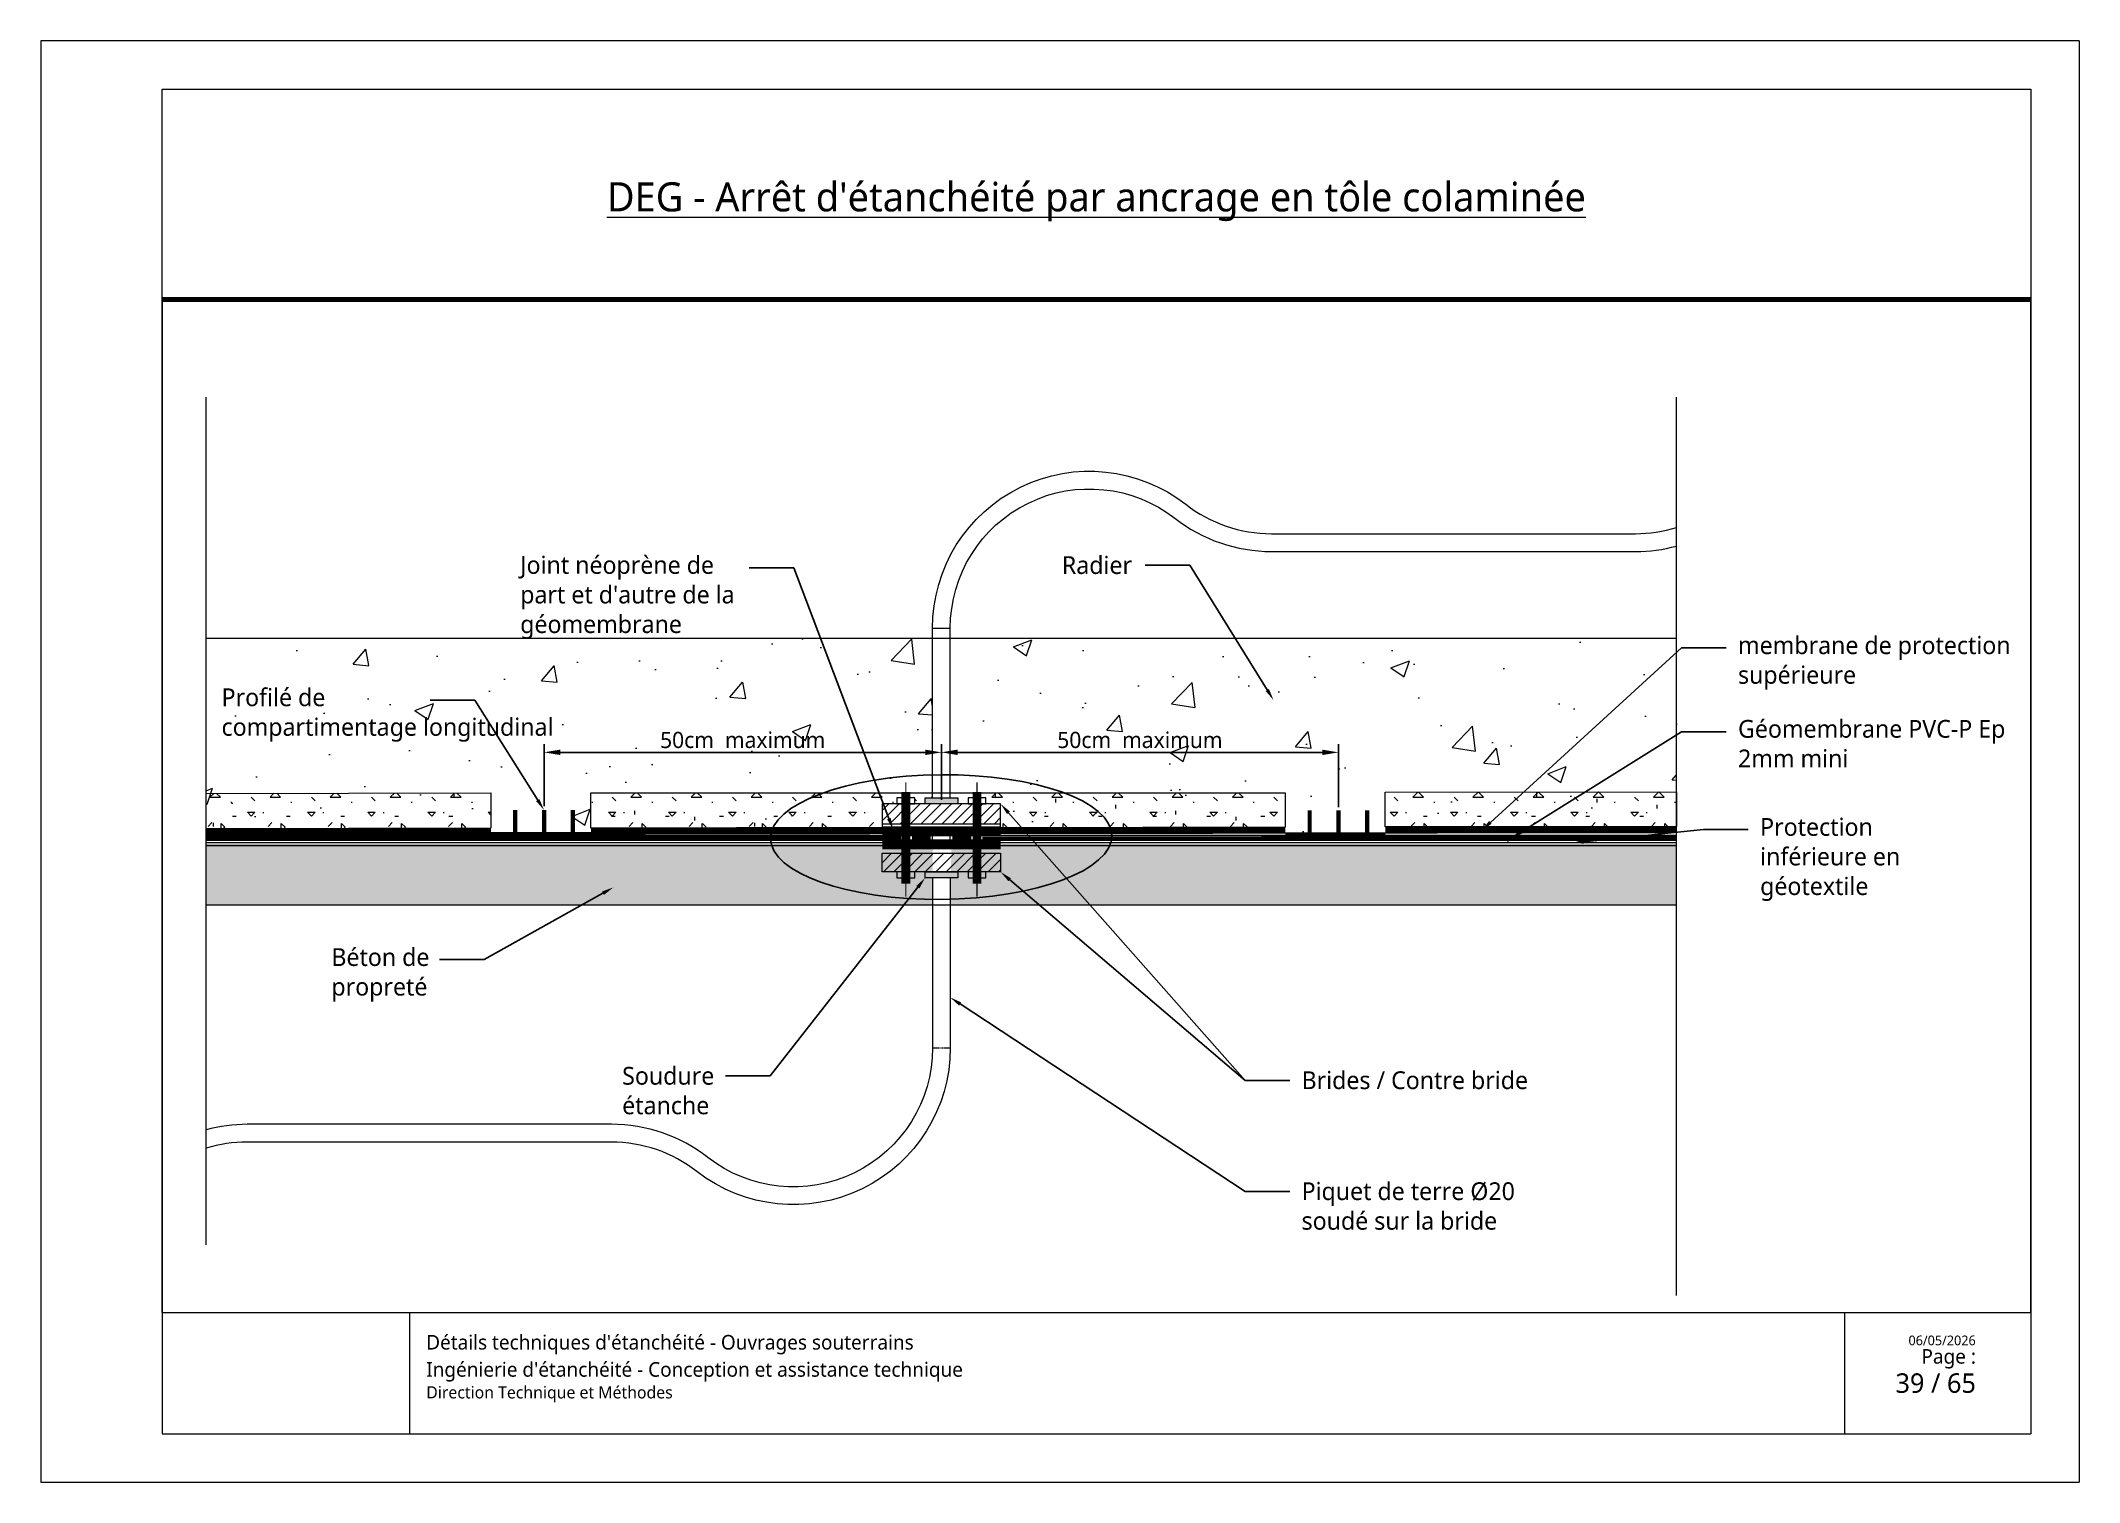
# Paper-space layout "35 - DEG - Interface entre l'étanchéité en radier et une prise de terre" of a CAD drawing. Header units: millimetres. Extents: x 10 to 430, y -114 to 183.
# The model-space entities are those that its viewports show. They can reach past a viewport. Long polylines and large blocks are cut down to what shows.
import ezdxf
from ezdxf import colors
from ezdxf.entities.mleader import LeaderData, LeaderLine
from ezdxf.math import Vec2, Vec3

# ---------------------------------------------------------------- set-up
doc = ezdxf.new("R2010")
doc.units = ezdxf.units.MM
for name, pattern in [('CACHE', [0.375, 0.25, -0.125]), ('CONTINU', [0]), ('TIRETPT', [1, 0.5, -0.25, 0, -0.25])]:
    doc.linetypes.add(name, pattern=pattern)
for name, color, linetype, lineweight in [('Dessin_AXE', 8, 'Continuous', 5), ('Dessin_HACHURES', 253, 'Continuous', 9), ('G-ANNO-TTLB', 7, 'Continuous', 5), ('G-ANNO-TTLB-THIN', 7, 'Continuous', 5), ('Matériel_Bride contre bride', 7, 'Continuous', 9), ('Matériel_Prise de terre', 211, 'CACHE', 13), ('SYSTEME_DEG_ Geomembrane SYNTHETIQUE', 1, 'Continuous', 9), ('SYSTEME_DEG_Protection inferieure', 3, 'Continuous', 5), ('SYSTEME_DEG_Protection superieure', 5, 'Continuous', 9)]:
    doc.layers.add(name, color=color, linetype=linetype, lineweight=lineweight)
for name, color, linetype in [('Dessin_CONTOURS BETON', 7, 'Continuous'), ('Dessin_COTATIONS', 7, 'Continuous'), ('Dessin_TEXTES', 7, 'CONTINU'), ('GEN-_-CARTOUCHE', 7, 'Continuous'), ('Matériel_Profilé de compartimentage', 7, 'Continuous')]:
    doc.layers.add(name, color=color, linetype=linetype)
doc.layers.add('GEN-_-FMULT', color=210, linetype='Continuous', plot=False)
doc.styles.add('Segoe UI_2', font='segoeui.ttf', dxfattribs={"height": 0.0025})
doc.styles.add('Segoe UI_3', font='segoeui.ttf', dxfattribs={"height": 0.0035})
doc.styles.add('Segoe UI_4', font='segoeui.ttf', dxfattribs={"height": 0.004})
doc.styles.add('Segoe UI_B_1', font='segoeuib.ttf', dxfattribs={"height": 0.005})
doc.styles.add('Segoe UI_B_2', font='segoeuib.ttf', dxfattribs={"height": 0.0045})
doc.styles.add('SGP_txt-moyen', font='segoeui.ttf')
doc.styles.get("Standard").update_dxf_attribs({"font": 'segoeui.ttf'})
doc.linetypes.add('ISOLATION', pattern='A,0.0001,-0.1,[134,ltypeshp.shx,S=0.1,R=0,X=-0.1,Y=0],-0.2,[134,ltypeshp.shx,S=0.1,R=180,X=0.1,Y=0],-0.1', length=0.4001)
doc.dimstyles.new('ISO-25', dxfattribs={"dimtxt": 2.5, "dimasz": 2.5, "dimexe": 1.25, "dimexo": 0.625, "dimtad": 1, "dimtxsty": 'Standard', "dimcen": 2.5, "dimadec": 0, "dimazin": 0, "dimtfac": 1, "dimtmove": 0, "dimatfit": 3, "dimfxl": 1, "dimarcsym": 0})
pattern_1 = [(0, (43879.668, 5623.055), (9.302423, 9.302423), [1.162803, -8.13962]), (90, (43879.668, 5623.055), (-9.302423, 9.302423), [1.162803, -8.13962]), (135, (43880.831, 5623.0545), (-9.302423, 8e-16), [1.6444516, -11.5111614]), (0, (43880.831, 5628.287), (9.302423, 9.302423), [1.162803, -8.13962]), (45, (43881.412, 5627.706), (0, 9.302423), [0.8222253, -12.333387]), (135, (43881.412, 5627.706), (-9.302423, 8e-16), [0.8222253, -12.333387]), (0, (43884.319, 5630.613), (9.302423, 9.302423), [1.6444516, -7.6579713]), (45, (43884.319, 5630.613), (0, 9.302423), [1.162803, -11.99281]), (135, (43885.964, 5630.613), (-9.302423, 8e-16), [1.162803, -11.99281]), (90, (43886.063, 5625.38), (-9.302423, 9.302423), [1.162803, -8.13962]), (45, (43886.0635, 5625.38), (0, 9.302423), [0.8222253, -12.333387]), (135, (43886.645, 5625.9615), (-9.302423, 8e-16), [0.8222253, -12.333387]), (0, (43880.831, 5625.38), (9.302423, 9.302423), [0.5814014, -7.790779]), (0, (43887.808, 5627.706), (9.302423, 9.302423), [0.5814014, -7.790779]), (90, (43884.901, 5628.869), (-9.302423, 9.302423), [0.5814014, -7.790779]), (135, (43886.0635, 5623.636), (-9.302423, 8e-16), [0.8222253, -12.333387]), (135, (43881.9936, 5630.0314), (-9.302423, 8e-16), [0.8222253, -12.333387]), (45, (43884.0285, 5626.107), (0, 9.302423), [0.8222253, -12.333387]), (90, (43882.866, 5624.217), (-9.302423, 9.302423), [0.1453504, -9.1570726]), (90, (43883.302, 5628.142), (-9.302423, 9.302423), [0.1453504, -9.1570726]), (90, (43887.662, 5629.741), (-9.302423, 9.302423), [0.1453504, -9.1570726]), (90, (43887.808, 5624.799), (-9.302423, 9.302423), [0.1453504, -9.1570726])]

psp = doc.layouts.new("35 - DEG - Interface entre l'étanchéité en radier et une prise de terre")

msp = doc.modelspace()

# ---------------------------------------------------------------- blocks, each defined once
blk = doc.blocks.new('cart.L6P1')
at = {"layer": 'G-ANNO-TTLB'}
for p, q in [((-37.23, 312.77), (-37.23, 15.77)), ((382.77, 312.77), (-37.23, 312.77)), ((382.77, 312.77), (382.77, 15.77)), ((334.38, 50.77), (334.38, 25.77)), ((372.77, 50.77), (372.77, 25.77)), ((-37.23, 15.77), (382.77, 15.77))]:
    blk.add_line(p, q, dxfattribs=at)
at = {"layer": 'G-ANNO-TTLB-THIN'}
for p, q in [((-12.23, 302.77), (372.77, 302.77)), ((-12.23, 50.77), (-12.23, 302.77)), ((372.77, 302.77), (372.77, 50.77)), ((-12.23, 50.77), (-12.23, 25.77)), ((-12.23, 50.77), (372.77, 50.77)), ((38.77, 50.77), (38.77, 25.77)), ((-12.23, 25.77), (372.77, 25.77))]:
    blk.add_line(p, q, dxfattribs=at)
at = {"layer": 'GEN-_-FMULT', "lineweight": 70}
blk.add_line((-12.23, 259.46), (372.77, 259.46), dxfattribs=at)
at = {"layer": 'G-ANNO-TTLB', "attachment_point": 1}
for s, insert, char_height, width, style in [("\\pxqc;\\LDEG - Arrêt d'étanchéité par ancrage en tôle colaminée", (-12.23, 283.61), 6, 385, 'Segoe UI_B_2'), ("Détails techniques d'étanchéité - Ouvrages souterrains", (42.19, 46.11), 3, 202.4845, 'Segoe UI_B_2'), ('\\pxqr;{\\H0.75x;Page : \\P}  39 / 65', (310.88, 43.2), 4, 50.6047, 'Segoe UI_B_1'), ('06/05/2026', (347.59, 45.99), 2, 17.4768, 'Segoe UI_2'), ("Ingénierie d'étanchéité - Conception et assistance technique", (42.19, 40.51), 3, 249.7878, 'Segoe UI_3'), ('Direction Technique et Méthodes', (42.19, 35.54), 2.5, 82.8945, 'Segoe UI_4')]:
    blk.add_mtext(s, dxfattribs=dict(at, insert=insert, char_height=char_height, width=width, style=style))
blk = doc.blocks.new('*D45')
at = {"layer": 'Defpoints', "color": 0, "transparency": 16777216}
for p in [(29653.13, 11553.9), (29653.13, 11545.93), (29591.68, 11544.97)]:
    blk.add_point(p, dxfattribs=at)
at = {"layer": 'Dessin_COTATIONS', "color": 0, "lineweight": -2, "transparency": 16777216}
for p, q in [((29591.68, 11545.59), (29591.68, 11555.15)), ((29653.13, 11546.56), (29653.13, 11555.15)), ((29594.18, 11553.9), (29650.63, 11553.9))]:
    blk.add_line(p, q, dxfattribs=at)
at = {"layer": 'Dessin_COTATIONS', "color": 0, "transparency": 16777216}
for points in [[(29594.18, 11554.32), (29594.18, 11553.48), (29591.68, 11553.9)], [(29650.63, 11553.48), (29650.63, 11554.32), (29653.13, 11553.9)]]:
    blk.add_solid(points, dxfattribs=at)
at = {"layer": 'Dessin_COTATIONS', "color": 0, "transparency": 16777216, "insert": (29622.4, 11555.8), "char_height": 2.5, "attachment_point": 5}
blk.add_mtext('50cm  maximum', dxfattribs=at)
blk = doc.blocks.new('*D46')
at = {"layer": 'Defpoints', "color": 0, "transparency": 16777216}
for p in [(29714.53, 11553.9), (29653.13, 11546.85), (29714.53, 11544.78)]:
    blk.add_point(p, dxfattribs=at)
at = {"layer": 'Dessin_COTATIONS', "color": 0, "lineweight": -2, "transparency": 16777216}
for p, q in [((29653.13, 11547.48), (29653.13, 11555.15)), ((29714.53, 11545.41), (29714.53, 11555.15)), ((29655.63, 11553.9), (29712.03, 11553.9))]:
    blk.add_line(p, q, dxfattribs=at)
at = {"layer": 'Dessin_COTATIONS', "color": 0, "transparency": 16777216}
for points in [[(29655.63, 11554.32), (29655.63, 11553.48), (29653.13, 11553.9)], [(29712.03, 11553.48), (29712.03, 11554.32), (29714.53, 11553.9)]]:
    blk.add_solid(points, dxfattribs=at)
at = {"layer": 'Dessin_COTATIONS', "color": 0, "transparency": 16777216, "insert": (29683.83, 11555.8), "char_height": 2.5, "attachment_point": 5}
blk.add_mtext('50cm  maximum', dxfattribs=at)

# ---------------------------------------------------------------- dimensions: what is measured, and where the dimension line sits
at = {"layer": 'Dessin_COTATIONS'}
for base, p1, p2, picture, middle in [((29653.1281, 11553.8983), (29591.6767, 11544.9682), (29653.1281, 11545.9323), '*D45', (29622.4024, 11555.7996)), ((29714.5333, 11553.8983), (29653.1281, 11546.8529), (29714.5333, 11544.7812), '*D46', (29683.8307, 11555.7996))]:
    dim = msp.add_linear_dim(base=base, p1=p1, p2=p2, text='50cm  maximum', dimstyle='ISO-25', override={"dimtad": 2, "dimtxsty": 'Standard', "dimtfill": 0, "dimtfillclr": 0}, dxfattribs=at)
    dim.commit()
    dim.dimension.update_dxf_attribs({"geometry": picture, "text_midpoint": middle})

# ---------------------------------------------------------------- hatches: boundary and pattern name
at = {"layer": 'Dessin_HACHURES', "linetype": 'ByBlock'}
h = msp.add_hatch(dxfattribs=at)
h.set_pattern_fill('CONCRETE2', color=256, scale=2)
h.set_pattern_definition([(50, (43879.668, 5623.055), (29.149454, -2.550247), [3.048, -33.528]), (355, (43879.668, 5623.055), (-5.638854, 30.56909), [2.4384, -26.8224]), (100.4514, (43882.097, 5622.842), (23.51062, 28.018823), [2.5904, -28.494415]), (46.1842, (43879.668, 5631.183), (43.37268, -6.72669), [4.572, -50.292]), (96.6356, (43883.282, 5630.62), (37.98469, 39.58815), [3.8856, -42.74162]), (351.1842, (43879.67, 5631.183), (37.98466, 39.58818), [3.6576, -40.2336]), (21, (43883.732, 5629.15), (24.258303, -16.36243), [3.048, -33.528]), (326, (43883.732, 5629.15), (9.888335, 29.4701), [2.4384, -26.8224]), (71.4514, (43885.754, 5627.787), (34.14665, 13.10764), [2.5904, -28.494415]), (37.5, (43879.668, 5623.055), (0.4941765, 13.528806), [0, -26.49728, 0, -27.2288, 0, -26.924]), (7.5, (43879.668, 5623.055), (10.691146, 16.028892), [0, -15.52448, 0, -25.88768, 0, -10.2616]), (327.5, (43870.605, 5623.055), (21.694544, -0.91663), [0, -10.16, 0, -31.6992, 0, -42.0624]), (317.5, (43866.541, 5623.055), (23.700686, 4.068266), [0, -13.208, 0, -21.05152, 0, -29.8704])])
edge = h.paths.add_edge_path()
edge.add_ellipse((29653.105, 11540.7949), major_axis=(-26.3863, -0.2289), ratio=0.3655357, start_angle=180, end_angle=181.635001, ccw=False)
edge.add_ellipse((29653.105, 11540.7949), major_axis=(-26.3863, -0.2289), ratio=0.3655357, start_angle=176.647938, end_angle=180, ccw=False)
edge.add_line((29679.1722, 11539.4949), (29766.7848, 11539.4949))
edge.add_line((29766.7848, 11539.4949), (29766.8311, 11539.4949))
edge.add_line((29766.8311, 11539.4949), (29766.8311, 11571.5575))
edge.add_line((29766.8311, 11571.5575), (29654.5015, 11571.5575))
edge.add_line((29654.5015, 11571.5575), (29654.5015, 11550.4377))
edge.add_ellipse((29653.105, 11540.7949), major_axis=(-26.3863, -0.2289), ratio=0.3655357, start_angle=181.635001, end_angle=261.262269, ccw=False)
h.paths.add_polyline_path([(29670.592, 11553.8983), (29697.0695, 11553.8983), (29697.0695, 11557.7008), (29670.592, 11557.7008)], flags=24)
edge = h.paths.add_edge_path()
edge.add_ellipse((29653.105, 11540.7949), major_axis=(-26.3863, -0.2289), ratio=0.3655357, start_angle=277.490188, end_angle=319.135064, ccw=False)
edge.add_line((29651.7548, 11550.4179), (29651.7548, 11571.5575))
edge.add_line((29651.7548, 11571.5575), (29634.4157, 11571.5575))
edge.add_line((29634.4157, 11571.5575), (29642.7585, 11549.5905))
edge = h.paths.add_edge_path()
edge.add_line((29634.4157, 11571.5575), (29539.4252, 11571.5575))
edge.add_line((29539.4252, 11571.5575), (29539.4252, 11541.0465))
edge.add_line((29539.4252, 11541.0465), (29539.4143, 11541.0465))
edge.add_line((29539.4143, 11541.0465), (29626.7473, 11541.0465))
edge.add_ellipse((29653.105, 11540.7949), major_axis=(-26.3863, -0.2289), ratio=0.3655357, start_angle=357.474182, end_angle=358.956035, ccw=False)
edge.add_ellipse((29653.105, 11540.7949), major_axis=(-26.3863, -0.2289), ratio=0.3655357, start_angle=319.135064, end_angle=357.474182, ccw=False)
edge.add_line((29642.7585, 11549.5905), (29634.4157, 11571.5575))
h.paths.add_polyline_path([(29609.1637, 11553.8983), (29635.6412, 11553.8983), (29635.6412, 11557.7008), (29609.1637, 11557.7008)], flags=24)
h.paths.add_polyline_path([(29595.6354, 11570.7906), (29622.2407, 11570.7906), (29622.2407, 11584.8852), (29595.6354, 11584.8852)], flags=9)
edge = h.paths.add_edge_path()
edge.add_line((29645.3186, 11542.8495), (29643.9722, 11542.8495))
edge.add_line((29643.9722, 11542.8495), (29643.9722, 11545.9323))
edge.add_line((29643.9722, 11545.9323), (29644.1478, 11545.9323))
edge.add_line((29644.1478, 11545.9323), (29642.7585, 11549.5905))
edge.add_ellipse((29653.105, 11540.7949), major_axis=(26.3863, 0.2289), ratio=0.3655357, start_angle=139.135064, end_angle=177.474182)
edge.add_line((29626.8987, 11541.7232), (29643.9722, 11541.7485))
edge.add_line((29643.9722, 11541.7485), (29647.6236, 11541.7485))
edge.add_line((29647.6236, 11541.7485), (29647.6236, 11542.8495))
edge.add_line((29647.6236, 11542.8495), (29645.3186, 11542.8495))
edge = h.paths.add_edge_path()
edge.add_line((29651.7548, 11546.8529), (29651.7548, 11550.4179))
edge.add_ellipse((29653.105, 11540.7949), major_axis=(26.3863, 0.2289), ratio=0.3655357, start_angle=97.490188, end_angle=139.135064)
edge.add_line((29642.7585, 11549.5905), (29644.1478, 11545.9323))
edge.add_line((29644.1478, 11545.9323), (29646.2502, 11545.9323))
edge.add_line((29646.2502, 11545.9323), (29646.2502, 11546.8479))
edge.add_line((29646.2502, 11546.8479), (29647.6236, 11546.8479))
edge.add_line((29647.6236, 11546.8479), (29648.997, 11546.8479))
edge.add_line((29648.997, 11546.8479), (29648.997, 11545.9323))
edge.add_line((29648.997, 11545.9323), (29650.6068, 11545.9323))
edge.add_line((29650.6068, 11545.9323), (29650.6068, 11546.8529))
edge.add_line((29650.6068, 11546.8529), (29651.7548, 11546.8529))
edge = h.paths.add_edge_path()
edge.add_line((29654.5015, 11550.4377), (29654.5015, 11546.8529))
edge.add_line((29654.5015, 11546.8529), (29655.6494, 11546.8529))
edge.add_line((29655.6494, 11546.8529), (29655.6494, 11545.9323))
edge.add_line((29655.6494, 11545.9323), (29657.2593, 11545.9323))
edge.add_line((29657.2593, 11545.9323), (29657.2593, 11546.8479))
edge.add_line((29657.2593, 11546.8479), (29660.0061, 11546.8479))
edge.add_line((29660.0061, 11546.8479), (29660.0061, 11545.9323))
edge.add_line((29660.0061, 11545.9323), (29662.2841, 11545.9323))
edge.add_line((29662.2841, 11545.9323), (29662.2973, 11545.9173))
edge.add_line((29662.2973, 11545.9173), (29665.9791, 11541.754))
edge.add_line((29665.9791, 11541.754), (29679.4047, 11541.774))
edge.add_ellipse((29653.105, 11540.7949), major_axis=(26.3863, 0.2289), ratio=0.3655357, start_angle=1.635001, end_angle=81.262269)
h = msp.add_hatch(dxfattribs=at)
h.set_pattern_fill('CONCRETE1', color=256, scale=0.457796)
h.set_pattern_definition(pattern_1)
h.paths.add_polyline_path([(29539.4252, 11547.5546), (29539.4252, 11542.0843), (29583.4537, 11542.1543), (29583.4537, 11547.6173)])
edge = h.paths.add_edge_path()
edge.add_line((29598.9299, 11547.6394), (29598.9299, 11542.1917))
edge.add_line((29598.9299, 11542.1917), (29627.1118, 11542.2585))
edge.add_ellipse((29653.105, 11540.7949), major_axis=(26.3863, 0.2289), ratio=0.3655357, start_angle=158.900966, end_angle=176.280066, ccw=False)
edge.add_line((29634.8973, 11547.6394), (29598.9299, 11547.6394))
edge = h.paths.add_edge_path()
edge.add_line((29672.0822, 11547.6394), (29658.6327, 11547.6394))
edge.add_line((29658.6327, 11547.6394), (29658.6327, 11546.8479))
edge.add_line((29658.6327, 11546.8479), (29660.0061, 11546.8479))
edge.add_line((29660.0061, 11546.8479), (29660.0061, 11545.9323))
edge.add_line((29660.0061, 11545.9323), (29662.2841, 11545.9323))
edge.add_line((29662.2841, 11545.9323), (29662.2841, 11542.2485))
edge.add_line((29662.2841, 11542.2485), (29679.2572, 11542.2737))
edge.add_ellipse((29653.105, 11540.7949), major_axis=(26.3863, 0.2289), ratio=0.3655357, start_angle=2.739516, end_angle=19.335895)
edge = h.paths.add_edge_path()
edge.add_ellipse((29653.105, 11540.7949), major_axis=(26.3863, 0.2289), ratio=0.3655357, start_angle=2.739516, end_angle=19.335895, ccw=False)
edge.add_line((29679.2572, 11542.2737), (29706.3103, 11542.3139))
edge.add_line((29706.3103, 11542.3139), (29706.3103, 11547.6394))
edge.add_line((29706.3103, 11547.6394), (29672.0822, 11547.6394))
edge = h.paths.add_edge_path()
edge.add_line((29643.9722, 11542.2985), (29643.9722, 11545.9323))
edge.add_line((29643.9722, 11545.9323), (29644.1478, 11545.9323))
edge.add_line((29644.1478, 11545.9323), (29643.4995, 11547.6394))
edge.add_line((29643.4995, 11547.6394), (29634.8973, 11547.6394))
edge.add_ellipse((29653.105, 11540.7949), major_axis=(26.3863, 0.2289), ratio=0.3655357, start_angle=158.900966, end_angle=176.280066)
edge.add_line((29627.1118, 11542.2585), (29643.9722, 11542.2985))
h.paths.add_polyline_path([(29643.4995, 11547.6394), (29644.1478, 11545.9323), (29646.2502, 11545.9323), (29646.2502, 11546.8479), (29647.6236, 11546.8479), (29647.6236, 11547.6394)])
h.paths.add_polyline_path([(29647.6236, 11547.6394), (29647.6236, 11546.8479), (29648.997, 11546.8479), (29648.997, 11545.9323), (29650.6068, 11545.9323), (29650.6068, 11546.8529), (29651.7548, 11546.8529), (29651.7548, 11547.6394)])
h.paths.add_polyline_path([(29654.5015, 11547.6394), (29654.5015, 11546.8529), (29655.6494, 11546.8529), (29655.6494, 11545.9323), (29657.2593, 11545.9323), (29657.2593, 11546.8479), (29658.6327, 11546.8479), (29658.6327, 11547.6394)])
h = msp.add_hatch(dxfattribs=at)
h.set_pattern_fill('CONCRETE1', color=256, scale=0.457796)
h.set_pattern_definition(pattern_1)
h.paths.add_polyline_path([(29721.7865, 11541.8369), (29766.8311, 11541.9037), (29766.8311, 11547.7914), (29721.7756, 11547.7271), (29721.7865, 11547.7271)])
h = msp.add_hatch(dxfattribs=at)
h.set_pattern_fill('AR-CONC', color=256, scale=0.457796)
h.set_pattern_definition([(50, (59927.3205, -359054.6806), (3.283591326, -0.287277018), [0.343347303, -3.776820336]), (355, (59927.3205, -359054.6806), (-0.635198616, 3.443508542), [0.274677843, -3.02145627]), (100.4514445, (59927.594, -359054.7046), (2.6483927, 3.15623149), [0.291800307, -3.209803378]), (46.1842, (59927.3205, -359053.765), (4.885792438, -0.757741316), [0.515020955, -5.665230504]), (96.6356355, (59927.7276, -359053.828), (4.27884878, 4.45947993), [0.43770071, -4.81470778]), (351.184164, (59927.3205, -359053.765), (4.27884878, 4.459479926), [0.412016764, -4.53218441]), (21, (59927.7783, -359053.994), (2.732619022, -1.843174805), [0.343347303, -3.776820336]), (326, (59927.7783, -359053.994), (1.11388884, 3.319710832), [0.274677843, -3.02145627]), (71.4514447, (59928.006, -359054.1475), (3.84650783, 1.47653602), [0.291800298, -3.209803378]), (37.5, (59927.3205, -359054.6806), (0.0556673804, 1.523976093), [0, -2.984832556, 0, -3.067235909, 0, -3.032901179]), (7.5, (59927.3205, -359054.6806), (1.204322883, 1.805602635), [0, -1.748782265, 0, -2.916163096, 0, -1.155935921]), (327.5, (59926.2996, -359054.6806), (2.4438199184, -0.103255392), [0, -1.144491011, 0, -3.570811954, 0, -4.738192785]), (317.5, (59925.8418, -359054.6806), (2.669805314, 0.45827701), [0, -1.487838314, 0, -2.371385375, 0, -3.364803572])])
h.paths.add_polyline_path([(29539.4252, 11539.4949), (29539.4252, 11530.3389), (29651.7548, 11530.3389), (29651.7548, 11539.4949)])
h.paths.add_polyline_path([(29654.6841, 11539.4949), (29654.5015, 11530.3389), (29766.8311, 11530.3389), (29766.8311, 11539.4949)])
at = {"layer": 'Matériel_Bride contre bride'}
h = msp.add_hatch(dxfattribs=at)
h.set_pattern_fill('ANSI31', color=256, scale=9.155928)
h.set_pattern_definition([(45, (59927.3205, -359076.3977), (-0.8092773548, 0.8092773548), [])])
h.paths.add_polyline_path([(29643.9722, 11542.8495), (29662.2841, 11542.8495), (29662.2841, 11545.9323), (29643.9722, 11545.9323)])
h.paths.add_polyline_path([(29643.9722, 11535.403), (29662.2841, 11535.403), (29662.2841, 11538.2822), (29643.9722, 11538.2822)])
h = msp.add_hatch(color=256, dxfattribs=at)
h.dxf.hatch_style = 1
h.paths.add_polyline_path([(29650.6068, 11546.8529), (29655.6494, 11546.8529), (29655.6494, 11545.9323), (29650.6068, 11545.9323)])
h = msp.add_hatch(color=256, dxfattribs=at)
h.dxf.hatch_style = 1
h.paths.add_polyline_path([(29650.6068, 11535.403), (29655.6494, 11535.403), (29655.6494, 11534.4824), (29650.6068, 11534.4824)])

# ---------------------------------------------------------------- linework, layer by layer
at = {"layer": 'Dessin_AXE'}
for p, q in [((29539.4252, 11477.7492), (29539.4252, 11608.8477)), ((29766.8311, 11469.911), (29766.8311, 11608.8477))]:
    msp.add_line(p, q, dxfattribs=at)
at = {"layer": 'Dessin_AXE', "ltscale": 0.04, "const_width": 0.1831}
for points in [[(29647.6236, 11549.2799), (29647.6236, 11531.5922)], [(29658.6327, 11549.2799), (29658.6327, 11531.5922)]]:
    msp.add_lwpolyline(points, dxfattribs=at)
at = {"layer": 'Dessin_CONTOURS BETON', "linetype": 'ByBlock'}
for p, q in [((29539.4143, 11541.0465), (29766.7739, 11541.0465)), ((29539.4252, 11540.2949), (29766.7848, 11540.2949)), ((29539.4252, 11539.4949), (29766.7848, 11539.4949))]:
    msp.add_line(p, q, dxfattribs=at)
at = {"layer": 'Dessin_HACHURES', "linetype": 'ByBlock'}
for p, q in [((29539.4252, 11571.5575), (29766.8311, 11571.5575)), ((29539.4252, 11539.4949), (29766.8311, 11539.4949)), ((29539.4252, 11530.3389), (29766.8311, 11530.3389))]:
    msp.add_line(p, q, dxfattribs=at)
for points in [[(29539.4143, 11547.5545), (29583.4537, 11547.6173), (29583.4537, 11542.1543), (29539.4252, 11542.0843), (29539.4252, 11547.5546)], [(29598.9299, 11542.1917), (29598.9299, 11547.6394), (29706.3103, 11547.6394), (29706.3103, 11542.3139), (29662.2841, 11542.2485), (29662.2841, 11545.9323), (29643.9722, 11545.9323), (29643.9722, 11542.2985), (29598.9299, 11542.1917)], [(29721.7756, 11547.7271), (29766.8311, 11547.7914), (29766.8311, 11542.4369), (29721.7865, 11542.3869), (29721.7865, 11547.7271)]]:
    msp.add_lwpolyline(points, dxfattribs=at)
at = {"layer": 'Dessin_TEXTES', "linetype": 'ByBlock'}
msp.add_ellipse((29653.105, 11540.7949), major_axis=(26.3863, 0.2289), ratio=0.3655357, dxfattribs=at)
at = {"layer": 'Matériel_Bride contre bride', "lineweight": 18}
for p, q in [((29647.1658, 11546.8479), (29647.1658, 11545.9323)), ((29648.0814, 11546.8479), (29648.0814, 11545.9323)), ((29658.1749, 11546.8479), (29658.1749, 11545.9323)), ((29659.0905, 11546.8479), (29659.0905, 11545.9323)), ((29647.1658, 11535.403), (29647.1658, 11534.4874)), ((29648.0814, 11535.403), (29648.0814, 11534.4874)), ((29658.1749, 11535.403), (29658.1749, 11534.4874)), ((29659.0905, 11535.403), (29659.0905, 11534.4874))]:
    msp.add_line(p, q, dxfattribs=at)
at = {"layer": 'Matériel_Bride contre bride', "lineweight": 18, "const_width": 1.3734}
for points in [[(29647.6236, 11547.7635), (29647.6236, 11535.403), (29647.6236, 11533.5718)], [(29658.6327, 11547.7635), (29658.6327, 11535.403), (29658.6327, 11533.5718)]]:
    msp.add_lwpolyline(points, dxfattribs=at)
at = {"layer": 'Matériel_Bride contre bride'}
for points in [[(29643.9722, 11542.8495), (29662.2841, 11542.8495), (29662.2841, 11545.9323), (29643.9722, 11545.9323)], [(29650.6068, 11546.8529), (29655.6494, 11546.8529), (29655.6494, 11545.9323), (29650.6068, 11545.9323)], [(29643.9722, 11538.2822), (29662.2841, 11538.2822), (29662.2841, 11535.403), (29643.9722, 11535.403)], [(29650.6068, 11535.403), (29655.6494, 11535.403), (29655.6494, 11534.4824), (29650.6068, 11534.4824)]]:
    msp.add_lwpolyline(points, close=True, dxfattribs=at)
at = {"layer": 'Matériel_Bride contre bride', "lineweight": 18}
for points in [[(29646.2502, 11545.9323), (29648.997, 11545.9323), (29648.997, 11546.8479), (29646.2502, 11546.8479)], [(29657.2593, 11545.9323), (29660.0061, 11545.9323), (29660.0061, 11546.8479), (29657.2593, 11546.8479)], [(29646.2502, 11534.4874), (29648.997, 11534.4874), (29648.997, 11535.403), (29646.2502, 11535.403)], [(29657.2593, 11534.4874), (29660.0061, 11534.4874), (29660.0061, 11535.403), (29657.2593, 11535.403)]]:
    msp.add_lwpolyline(points, close=True, dxfattribs=at)
at = {"layer": 'Matériel_Bride contre bride', "linetype": 'ByBlock', "const_width": 1.3734}
for points in [[(29643.9722, 11541.7485), (29662.2841, 11541.7485)], [(29643.9722, 11539.5868), (29662.2841, 11539.5868)]]:
    msp.add_lwpolyline(points, dxfattribs=at)
at = {"layer": 'Matériel_Prise de terre', "linetype": 'ByBlock'}
for p, q in [((29651.7548, 11573.1259), (29654.5015, 11573.1259)), ((29651.7548, 11540.2949), (29651.7548, 11541.0465)), ((29654.5015, 11540.2949), (29654.5015, 11541.0465))]:
    msp.add_line(p, q, dxfattribs=at)
at = {"layer": 'Matériel_Prise de terre'}
msp.add_line((29651.7548, 11508.2094), (29654.5015, 11508.2094), dxfattribs=at)
at = {"layer": 'Matériel_Prise de terre', "linetype": 'ByBlock'}
for points in [[(29651.7548, 11546.8529), (29651.7548, 11573.1259, -0.62450135), (29690.9356, 11592.2613, 0.1670705), (29704.1645, 11587.7141), (29760.4946, 11587.7141, 0.07487101), (29766.8311, 11588.6683, 0.07487101)], [(29654.5015, 11546.8529), (29654.5015, 11573.1259, -0.62450135), (29689.2468, 11590.0951, 0.1670705), (29704.1645, 11584.9673), (29760.4946, 11584.9673, 0.06615096), (29766.8311, 11585.8093, 0.06615096)], [(29651.7548, 11534.4824), (29651.7548, 11508.2094, -0.62450135), (29617.0094, 11491.2402, 0.1670705), (29602.0918, 11496.368), (29545.7616, 11496.368, 0.06615096), (29539.4252, 11495.526, 0.06615096)], [(29654.5015, 11534.4824), (29654.5015, 11508.2094, -0.62450135), (29615.3206, 11489.074, 0.1670705), (29602.0918, 11493.6212), (29545.7616, 11493.6212, 0.07487101), (29539.4252, 11492.667, 0.07487101)]]:
    msp.add_lwpolyline(points, format="xyb", dxfattribs=at)
at = {"layer": 'Matériel_Profilé de compartimentage', "linetype": 'CONTINU', "const_width": 0.6596, "flags": 128}
for points in [[(29587.2246, 11541.2581), (29587.2246, 11544.9682)], [(29591.6767, 11541.2581), (29591.6767, 11544.9682)], [(29596.1288, 11541.2581), (29596.1288, 11544.9682)], [(29710.0812, 11541.2213), (29710.0812, 11544.9314)], [(29714.5333, 11541.2213), (29714.5333, 11544.9314)], [(29718.9854, 11541.2213), (29718.9854, 11544.9314)], [(29583.4537, 11541.2581), (29598.9299, 11541.2581)], [(29706.3103, 11541.2213), (29721.7865, 11541.2213)]]:
    msp.add_lwpolyline(points, dxfattribs=at)
at = {"layer": 'SYSTEME_DEG_ Geomembrane SYNTHETIQUE', "linetype": 'TIRETPT', "ltscale": 4, "const_width": 0.5, "flags": 128}
msp.add_lwpolyline([(29646.8691, 11540.6945), (29643.9722, 11540.6933), (29539.4252, 11540.6479)], dxfattribs=at)
at = {"layer": 'SYSTEME_DEG_ Geomembrane SYNTHETIQUE', "linetype": 'CONTINU', "lineweight": 120, "ltscale": 0.1, "const_width": 0.5, "flags": 128}
for points in [[(29651.4654, 11540.705), (29648.5685, 11540.7037)], [(29657.7423, 11540.705), (29654.8454, 11540.7037)]]:
    msp.add_lwpolyline(points, dxfattribs=at)
at = {"layer": 'SYSTEME_DEG_ Geomembrane SYNTHETIQUE', "linetype": 'TIRETPT', "ltscale": 10, "const_width": 0.5, "flags": 128}
msp.add_lwpolyline([(29766.7848, 11540.6626), (29763.8879, 11540.6614), (29659.4722, 11540.6161)], dxfattribs=at)
at = {"layer": 'SYSTEME_DEG_Protection inferieure', "linetype": 'ISOLATION', "flags": 128}
for points in [[(29643.9722, 11539.9093), (29539.4252, 11539.8949)], [(29766.7848, 11539.8893), (29662.2841, 11539.8949)]]:
    msp.add_lwpolyline(points, dxfattribs=at)
at = {"layer": 'SYSTEME_DEG_Protection superieure', "linetype": 'CACHE', "ltscale": 4, "const_width": 1, "flags": 128}
msp.add_lwpolyline([(29539.4252, 11541.5934), (29583.4746, 11541.6643)], dxfattribs=at)
at = {"layer": 'SYSTEME_DEG_Protection superieure', "linetype": 'CACHE', "ltscale": 4, "flags": 128}
msp.add_lwpolyline([(29598.9299, 11541.6817, 1, 1, 0), (29643.9722, 11541.7485, 0, 0, 0)], format="xyseb", dxfattribs=at)
at = {"layer": 'SYSTEME_DEG_Protection superieure', "linetype": 'CACHE', "ltscale": 5, "const_width": 1, "flags": 128}
msp.add_lwpolyline([(29662.2841, 11541.7485), (29706.3103, 11541.8139)], dxfattribs=at)
at = {"layer": 'SYSTEME_DEG_Protection superieure', "linetype": 'CACHE', "ltscale": 5, "flags": 128}
msp.add_lwpolyline([(29721.7865, 11541.8369, 1, 1, 0), (29766.8311, 11541.9037, 0, 0, 0)], format="xyseb", dxfattribs=at)

msp.set_redraw_order([(e.dxf.handle, doc.entitydb.next_handle()) for e in msp.query("TEXT MTEXT ATTDEF DIMENSION ARC_DIMENSION")])  # texts and dimensions are drawn at this point

# ---------------------------------------------------------------- leaders
at = {"layer": 'Dessin_TEXTES'}
ml = msp.add_multileader_mtext('Standard', dxfattribs=at)
ml.set_content("{\\C256;Joint néoprène de part et d'autre de la géomembrane}", color=170, style='SGP_txt-moyen')
ml.set_leader_properties()
ml.build(insert=Vec2(0, 0))
ml.multileader.update_dxf_attribs({"dogleg_length": 0.0754, "arrow_head_size": 1.8312})
ctx = ml.context
ctx.base_point, ctx.char_height, ctx.arrow_head_size, ctx.landing_gap_size, ctx.plane_origin = Vec3(29586.1601, 11582.4227), 2.746778, 1.8312, 1.8312, Vec3(29662.392, 11589.4447)
notes = []
notes.append((ctx, [(0, (1, 1, 0), (29630.2893, 11582.4227), (-1, 0), 6.904, [(0, [(29645.6592, 11541.9527)], 0, [])])]))
ctx.mtext.insert, ctx.mtext.width, ctx.mtext.flow_direction = Vec3(29587.9912, 11584.2577), 33.909778, 5
ml = msp.add_multileader_mtext('Standard', dxfattribs=at)
ml.set_content('\\C256;Radier', color=170, style='SGP_txt-moyen')
ml.set_leader_properties()
ml.build(insert=Vec2(0, 0))
ml.multileader.update_dxf_attribs({"dogleg_length": 0.0754, "arrow_head_size": 1.8312})
ctx = ml.context
ctx.base_point, ctx.char_height, ctx.arrow_head_size, ctx.landing_gap_size, ctx.plane_origin = Vec3(29669.934, 11582.8398), 2.746778, 1.8312, 1.8312, Vec3(29631.8104, 11547.2173)
notes.append((ctx, [(0, (1, 1, 0), (29691.5425, 11582.8398), (-1, 0), 6.904, [(0, [(29704.4951, 11561.9916)], 0, [])])]))
ctx.mtext.insert, ctx.mtext.width, ctx.mtext.flow_direction = Vec3(29671.7652, 11584.2352), 23.794991, 5
ml = msp.add_multileader_mtext('Standard', dxfattribs=at)
ml.set_content('\\C256;membrane de protection supérieure', color=170, style='SGP_txt-moyen')
ml.set_leader_properties()
ml.build(insert=Vec2(0, 0))
ml.multileader.update_dxf_attribs({"dogleg_length": 0.0754, "arrow_head_size": 1.8312})
ctx = ml.context
ctx.base_point, ctx.char_height, ctx.arrow_head_size, ctx.landing_gap_size, ctx.plane_origin = Vec3(29774.5047, 11570.0859), 2.746778, 1.8312, 1.8312, Vec3(29729.8904, 11587.4356)
notes.append((ctx, [(0, (1, 1, 0), (29767.6007, 11570.0859), (1, 0), 6.904, [(0, [(29736.6865, 11541.8369)], 0, [])])]))
ctx.mtext.insert, ctx.mtext.width, ctx.mtext.flow_direction = Vec3(29776.3359, 11571.8398), 44.821594, 5
ml = msp.add_multileader_mtext('Standard', dxfattribs=at)
ml.set_content('{\\C256;Profilé de \\Pcompartimentage longitudinal}', color=170, style='SGP_txt-moyen')
ml.set_leader_properties()
ml.build(insert=Vec2(0, 0))
ml.multileader.update_dxf_attribs({"dogleg_length": 0.0754, "arrow_head_size": 1.8312})
ctx = ml.context
ctx.base_point, ctx.char_height, ctx.arrow_head_size, ctx.landing_gap_size, ctx.plane_origin = Vec3(29539.968, 11561.9531), 2.746778, 1.8312, 1.8312, Vec3(29511.2345, 11545.5514)
notes.append((ctx, [(0, (1, 1, 0), (29580.9654, 11561.9531), (-1, 0), 6.904, [(0, [(29591.6767, 11544.9682)], 0, [])])]))
ctx.mtext.insert, ctx.mtext.width, ctx.mtext.flow_direction = Vec3(29541.7991, 11563.7881), 49.357642, 5
ml = msp.add_multileader_mtext('Standard', dxfattribs=at)
ml.set_content('{\\C256;Géomembrane PVC-P Ep 2mm mini}', color=170, style='SGP_txt-moyen')
ml.set_leader_properties()
ml.build(insert=Vec2(0, 0))
ml.multileader.update_dxf_attribs({"dogleg_length": 0.0754, "arrow_head_size": 1.8312})
ctx = ml.context
ctx.base_point, ctx.char_height, ctx.arrow_head_size, ctx.landing_gap_size, ctx.plane_origin = Vec3(29774.5047, 11557.0859), 2.746778, 1.8312, 1.8312, Vec3(29729.8904, 11574.4356)
notes.append((ctx, [(0, (1, 1, 0), (29767.6007, 11557.0859), (1, 0), 6.904, [(0, [(29741.2879, 11540.6516)], 0, [])])]))
ctx.mtext.insert, ctx.mtext.width, ctx.mtext.flow_direction = Vec3(29776.3359, 11558.9104), 42.002156, 5
ml = msp.add_multileader_mtext('Standard', dxfattribs=at)
ml.set_content('\\C256;Brides / Contre bride', color=170, style='SGP_txt-moyen')
ml.set_leader_properties()
ml.build(insert=Vec2(0, 0))
ml.multileader.update_dxf_attribs({"dogleg_length": 0.0754, "arrow_head_size": 1.8312})
ctx = ml.context
ctx.base_point, ctx.char_height, ctx.arrow_head_size, ctx.landing_gap_size, ctx.plane_origin = Vec3(29707.0062, 11503.1685), 2.746778, 1.8312, 1.8312, Vec3(29662.392, 11514.4541)
notes.append((ctx, [(0, (1, 1, 0), (29700.1022, 11503.1685), (1, 0), 6.904, [(0, [(29662.2841, 11535.403)], 0, []), (1, [(29662.2841, 11545.9323)], 0, [])])]))
ctx.mtext.insert, ctx.mtext.flow_direction = Vec3(29708.8374, 11504.5652), 5
ml = msp.add_multileader_mtext('Standard', dxfattribs=at)
ml.set_content('\\C256;Protection inférieure en géotextile', color=170, style='SGP_txt-moyen')
ml.set_leader_properties()
ml.build(insert=Vec2(0, 0))
ml.multileader.update_dxf_attribs({"dogleg_length": 0.0754, "arrow_head_size": 1.8312})
ctx = ml.context
ctx.base_point, ctx.char_height, ctx.arrow_head_size, ctx.landing_gap_size, ctx.plane_origin = Vec3(29777.9266, 11541.9636), 2.746778, 1.8312, 1.8312, Vec3(29732.6025, 11560.7841)
notes.append((ctx, [(0, (1, 1, 0), (29771.0226, 11541.9636), (1, 0), 6.904, [(0, [(29750.6848, 11539.8902)], 0, [])])]))
ctx.mtext.insert, ctx.mtext.width, ctx.mtext.flow_direction = Vec3(29779.7578, 11543.7394), 33.909778, 5
ml = msp.add_multileader_mtext('Standard', dxfattribs=at)
ml.set_content('{\\C256;Béton de propreté}', color=170, style='SGP_txt-moyen')
ml.set_leader_properties()
ml.build(insert=Vec2(0, 0))
ml.multileader.update_dxf_attribs({"dogleg_length": 0.0754, "arrow_head_size": 1.8312})
ctx = ml.context
ctx.base_point, ctx.char_height, ctx.arrow_head_size, ctx.landing_gap_size, ctx.plane_origin = Vec3(29556.9556, 11521.8537), 2.746778, 1.8312, 1.8312, Vec3(29522.6967, 11486.232)
notes.append((ctx, [(0, (1, 1, 0), (29582.4288, 11521.8546), (-1, 0), 6.904, [(0, [(29602.3814, 11533.0064)], 0, [])])]))
ctx.mtext.insert, ctx.mtext.width, ctx.mtext.flow_direction = Vec3(29558.7868, 11523.6084), 23.794991, 5
ml = msp.add_multileader_mtext('Standard', dxfattribs=at)
ml.set_content('{\\C256;Soudure étanche}', color=170, style='SGP_txt-moyen')
ml.set_leader_properties()
ml.build(insert=Vec2(0, 0))
ml.multileader.update_dxf_attribs({"dogleg_length": 0.0754, "arrow_head_size": 1.8312})
ctx = ml.context
ctx.base_point, ctx.char_height, ctx.arrow_head_size, ctx.landing_gap_size, ctx.plane_origin = Vec3(29601.9268, 11503.8537), 2.746778, 1.8312, 1.8312, Vec3(29575.9222, 11486.232)
notes.append((ctx, [(0, (1, 1, 0), (29626.6501, 11503.8543), (-1, 0), 6.904, [(0, [(29650.6068, 11534.4824)], 0, [])])]))
ctx.mtext.insert, ctx.mtext.width, ctx.mtext.flow_direction = Vec3(29603.758, 11505.2496), 23.794991, 5
ml = msp.add_multileader_mtext('Standard', dxfattribs=at)
ml.set_content('{\\C256;Piquet de terre Ø20 soudé sur la bride}', color=170, style='SGP_txt-moyen')
ml.set_leader_properties()
ml.build(insert=Vec2(0, 0))
ml.multileader.update_dxf_attribs({"dogleg_length": 0.0754, "arrow_head_size": 1.8312})
ctx = ml.context
ctx.base_point, ctx.char_height, ctx.arrow_head_size, ctx.landing_gap_size, ctx.plane_origin = Vec3(29707.0062, 11486.0042), 2.746778, 1.8312, 1.8312, Vec3(29662.392, 11503.3544)
notes.append((ctx, [(0, (1, 1, 0), (29700.1022, 11486.0047), (1, 0), 6.904, [(0, [(29654.5015, 11515.9859)], 0, [])])]))
ctx.mtext.insert, ctx.mtext.width, ctx.mtext.flow_direction = Vec3(29708.8374, 11487.4001), 33.909778, 5
for ctx, leaders in notes:
    for number, flags, end, landing, length, lines in leaders:
        leader = LeaderData()
        leader.index, (leader.has_last_leader_line, leader.has_dogleg_vector, leader.attachment_direction) = number, flags
        leader.last_leader_point, leader.dogleg_vector, leader.dogleg_length = Vec3(end), Vec3(landing), length
        for number, points, colour, breaks in lines:
            line = LeaderLine()
            line.index, line.vertices, line.color, line.breaks = number, Vec3.list(points), colors.encode_raw_color(colour), breaks
            leader.lines.append(line)
        ctx.leaders.append(leader)

# ---------------------------------------------------------------- block references
at = {"layer": 'GEN-_-CARTOUCHE'}
psp.add_blockref('cart.L6P1', (47.23, -129.77), dxfattribs=at)

# ---------------------------------------------------------------- viewports
at = {"layer": 'Defpoints', "view_target_point": (29677.1017, 11545.6162)}
psp.add_viewport(center=(227.5, 25.35), size=(385, 208.6901), view_center_point=(0, 0), view_height=156.653074, dxfattribs=at)

doc.saveas('drawing.dxf')
